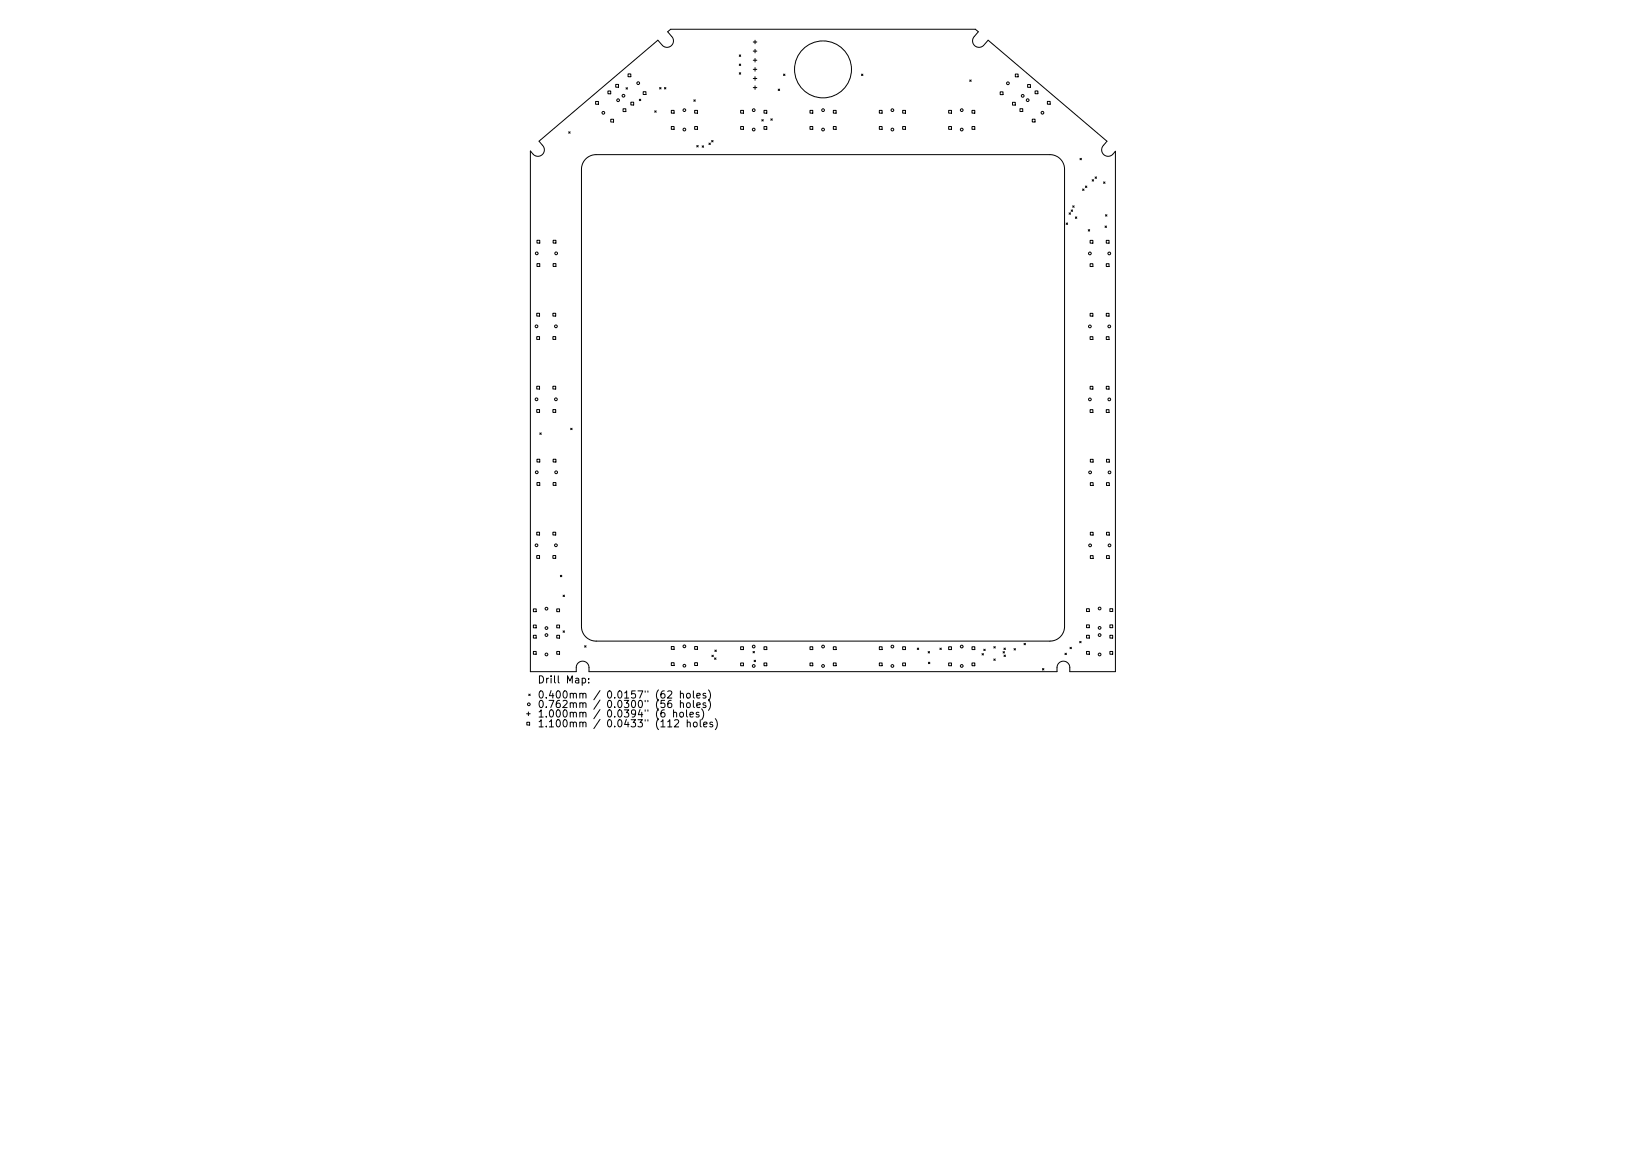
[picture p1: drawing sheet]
<svg xmlns="http://www.w3.org/2000/svg" width="297mm" height="210mm" viewBox="0 0 297 210" stroke-linecap="round" stroke-linejoin="round" font-family="sans-serif">
<defs><g id="words">
<g font-size="1.8">
<text x="97" y="123.3">Drill Map:</text>
<text x="97" y="126">0.400mm / 0.0157&quot; (62 holes)</text>
<text x="97" y="127.8">0.762mm / 0.0300&quot; (56 holes)</text>
<text x="97" y="129.5">1.000mm / 0.0394&quot; (6 holes)</text>
<text x="97" y="131.2">1.100mm / 0.0433&quot; (112 holes)</text>
</g>
</g></defs>
<g fill="none" stroke="#000" stroke-width=".18">
<path d="M107.5 18.3h.5v.5h-.5zM109.7 16.4h.5v.5h-.5zM111.1 15.2h.5v.5h-.5zM112.4 19.6h.5v.5h-.5zM113 15.8l.2 .3M113.2 15.8l-.2 .3M113.3 13.3h.5v.5h-.5zM113.8 18.4h.6v.5h-.6zM115.4 17.9l.2 .3M115.6 17.9l-.2 .3M116.1 16.6h.5v.5h-.5zM118.2 20l.2 .3"/>
<path d="M118.4 20l-.2 .3M119 15.8l.3 .3M119.3 15.8l-.3 .3M119.9 15.8l.3 .3M120.2 15.8l-.3 .3M121.1 19.9h.5v.5h-.5zM125.2 18l.3 .3M125.4 19.9h.5v.5h-.5zM125.5 18l-.3 .3M133.4 9.9l.3 .3M133.4 11.6l.3 .2M133.4 13.1l.3 .3"/>
<path d="M133.7 19.9h.5v.5h-.5zM133.7 9.9l-.3 .3M133.7 11.6l-.3 .2M133.7 13.1l-.3 .3M135.9 7.6h.7M135.9 9.2h.7M135.9 10.9h.7M135.9 12.5h.7M135.9 14.2h.7M135.9 15.8h.7M136.3 7.3v.6M136.3 8.9v.6"/>
<path d="M136.3 10.5v.7M136.3 12.2v.6M136.3 13.8v.7M136.3 15.5v.6M137.9 19.9h.5v.5h-.5zM140.4 16.1l.3 .2M140.7 16.1l-.3 .2M141.4 13.4l.3 .2M141.7 13.4l-.3 .2M146.2 19.9h.5v.5h-.5zM150.4 19.9h.5v.5h-.5zM155.5 13.4l.2 .2"/>
<path d="M155.7 13.4l-.2 .2M158.7 19.9h.5v.5h-.5zM162.9 19.9h.5v.5h-.5zM171.2 19.9h.5v.5h-.5zM175 14.4l.3 .3M175.3 14.4l-.3 .3M175.4 19.9h.5v.5h-.5zM180.5 16.6h.5v.5h-.5zM182.7 18.5h.5v.5h-.5zM183.2 13.4h.5v.5h-.5zM184.1 19.6h.5v.5h-.5zM185.4 15.3h.6v.5h-.6z"/>
<path d="M186.8 16.4h.5v.5h-.5zM189 18.3h.5v.5h-.5zM97.3 25.5l21.4-18.2 .8 .9a1.16 1.16 0 0 0 1.7 0 1.16 1.16 0 0 0 0-1.6l-.7-.9 .5-.4h55l.6 .4-.7 .9a1.16 1.16 0 0 0 0 1.6 1.16 1.16 0 0 0 1.6 0l.8-.9 21.5 18.2-.7 .7a1.16 1.16 0 0 0 0 1.7 1.16 1.16 0 0 0 1.7 0l.5-.6v93.9h-8.2v-.7a1.15 1.15 0 0 0-1.2-1.2 1.15 1.15 0 0 0-1.1 1.2v.7h-84.5v-.7a1.15 1.15 0 0 0-1.2-1.2 1.15 1.15 0 0 0-1.1 1.2v.7h-8.3v-93.9l.5 .6a1.16 1.16 0 0 0 1.7 0 1.16 1.16 0 0 0 0-1.7zM102.6 23.8l.3 .2M102.9 23.8l-.3 .2M105.7 28.7a2.64 2.64 0 0 1 1.9-.8h81.9a2.63 2.63 0 0 1 2.6 2.6v82.6a2.63 2.63 0 0 1-2.6 2.6h-81.9a2.63 2.63 0 0 1-2.7-2.6v-82.6a2.63 2.63 0 0 1 .8-1.8zM110.2 21.5h.5v.5h-.5zM121.1 22.8h.5v.5h-.5zM125.4 22.8h.5v.5h-.5zM125.7 26.3l.3 .2M126 26.3l-.3 .2M126.7 26.3l.3 .3"/>
<path d="M127 26.3l-.3 .3M127.9 25.8l.3 .3M128.2 25.8l-.3 .3M128.4 25.4l.3 .2M128.7 25.4l-.3 .2M133.7 22.8h.5v.5h-.5zM137.5 21.6l.2 .3M137.7 21.6l-.2 .3M137.9 22.8h.5v.5h-.5zM139.1 21.4l.3 .3M139.4 21.4l-.3 .3M146.2 22.8h.5v.5h-.5z"/>
<path d="M150.4 22.8h.5v.5h-.5zM158.7 22.8h.5v.5h-.5zM162.9 22.8h.5v.5h-.5zM171.2 22.8h.5v.5h-.5zM175.4 22.8h.5v.5h-.5zM186.3 21.5h.5v.5h-.5zM192.9 38.4l.3 .3M193.2 38.4l-.3 .3M193.3 37.9l.3 .2M193.6 37.9l-.3 .2M193.6 37.1l.2 .3M193.8 37.1l-.2 .3"/>
<path d="M194.1 39.2l.2 .2M194.3 39.2l-.2 .2M194.9 28.6l.3 .2M195.2 28.6l-.3 .2M195.4 34.1l.2 .3M195.6 34.1l-.2 .3M195.9 33.6l.2 .2M196.1 33.6l-.2 .2M197.1 32.4l.3 .3M197.4 32.4l-.3 .3M197.6 31.9l.3 .3M197.9 31.9l-.3 .3"/>
<path d="M199.2 32.8l.2 .3M199.4 32.8l-.2 .3M199.5 38.8l.3 .2M199.8 38.8l-.3 .2M96.9 56.5h.5v.5h-.5zM96.9 43.4h.5v.5h-.5zM96.9 47.6h.5v.5h-.5zM99.8 56.5h.5v.5h-.5zM99.8 43.4h.5v.5h-.5zM99.8 47.6h.5v.5h-.5zM192.4 40.2l.3 .3M192.7 40.2l-.3 .3"/>
<path d="M196.4 41.4l.2 .3M196.6 41.4l-.2 .3M196.7 43.4h.5v.5h-.5zM196.7 47.6h.5v.5h-.5zM196.7 56.6h.5v.5h-.5zM199.4 40.8l.3 .2M199.6 43.4h.5v.5h-.5zM199.6 47.6h.5v.5h-.5zM199.6 56.6h.5v.5h-.5zM199.7 40.8l-.3 .2M96.9 60.8h.5v.5h-.5zM96.9 69.7h.5v.5h-.5z"/>
<path d="M96.9 73.9h.5v.5h-.5zM97.4 78.1l.3 .3M97.7 78.1l-.3 .3M99.8 60.8h.5v.5h-.5zM99.8 69.7h.5v.5h-.5zM99.8 73.9h.5v.5h-.5zM103 77.3l.2 .2M103.2 77.3l-.2 .2M196.7 60.8h.5v.5h-.5zM196.7 69.7h.5v.5h-.5zM196.7 73.9h.5v.5h-.5zM199.6 60.8h.5v.5h-.5z"/>
<path d="M199.6 69.7h.5v.5h-.5zM199.6 73.9h.5v.5h-.5zM96.9 96.1h.5v.5h-.5zM96.9 82.9h.5v.5h-.5zM96.9 87.1h.5v.5h-.5zM99.8 96.1h.5v.5h-.5zM99.8 82.9h.5v.5h-.5zM99.8 87.1h.5v.5h-.5zM196.8 82.9h.5v.5h-.5zM196.8 87.1h.5v.5h-.5zM196.8 96.1h.5v.5h-.5zM199.7 82.9h.5v.5h-.5z"/>
<path d="M199.7 87.1h.5v.5h-.5zM199.7 96.1h.5v.5h-.5zM96.3 109.9h.5v.5h-.5zM96.3 112.8h.5v.5h-.5zM96.3 114.7h.5v.5h-.5zM96.3 117.6h.5v.5h-.5zM96.9 100.3h.5v.5h-.5zM99.8 100.3h.5v.5h-.5zM100.5 109.9h.5v.5h-.5zM100.5 112.8h.5v.5h-.5zM100.5 114.7h.5v.5h-.5zM100.5 117.6h.5v.5h-.5z"/>
<path d="M101.1 103.8l.3 .3M101.4 103.8l-.3 .3M101.6 107.4l.3 .3M101.6 113.9l.3 .2M101.9 107.4l-.3 .3M101.9 113.9l-.3 .2M105.5 116.5l.3 .3M105.8 116.5l-.3 .3M121.1 116.7h.5v.5h-.5zM121.1 119.6h.5v.5h-.5zM125.4 116.7h.5v.5h-.5zM125.4 119.6h.5v.5h-.5z"/>
<path d="M128.5 118.3l.2 .2M128.7 118.3l-.2 .2M128.9 118.7l.3 .3M129 117.3l.3 .3M129.2 118.7l-.3 .3M129.3 117.3l-.3 .3M133.7 116.7h.5v.5h-.5zM133.7 119.6h.5v.6h-.5zM135.9 117.6l.2 .2M136.1 119.2l.2 .2M136.1 117.6l-.2 .2M136.3 119.2l-.2 .2"/>
<path d="M137.9 116.7h.5v.5h-.5zM137.9 119.6h.5v.6h-.5zM146.2 116.7h.5v.5h-.5zM146.2 119.6h.5v.6h-.5zM150.4 116.7h.5v.5h-.5zM150.4 119.6h.5v.6h-.5zM158.7 116.7h.5v.5h-.5zM158.7 119.6h.5v.6h-.5zM162.9 116.7h.5v.5h-.5zM162.9 119.6h.5v.6h-.5zM165.5 117l.3 .2M165.8 117l-.3 .2"/>
<path d="M167.5 117.6l.2 .3M167.5 119.5l.3 .3M167.7 117.6l-.2 .3M167.8 119.5l-.3 .3M169.6 117l.3 .2M169.9 117l-.3 .2M171.2 116.7h.5v.5h-.5zM171.2 119.6h.5v.6h-.5zM175.4 116.7h.5v.5h-.5zM175.4 119.6h.5v.6h-.5zM177.2 118l.3 .2M177.5 118l-.3 .2"/>
<path d="M177.5 117.2l.3 .2M177.8 117.2l-.3 .2M179.3 118.9l.3 .3M179.4 116.7l.2 .3M179.6 118.9l-.3 .3M179.6 116.7l-.2 .3M181 117.6l.3 .3M181.2 117l.2 .2M181.2 118.2l.2 .3M181.3 117.6l-.3 .3M181.4 117l-.2 .2M181.4 118.2l-.2 .3"/>
<path d="M183 117.1l.3 .2M183.3 117.1l-.3 .2M184.8 116.1l.3 .3M185.1 116.1l-.3 .3M192.2 117.9l.2 .2M192.4 117.9l-.2 .2M193.1 116.8l.2 .3M193.3 116.8l-.2 .3M194.8 115.8l.3 .2M195.1 115.8l-.3 .2M196.1 109.9h.5v.5h-.5zM196.1 112.8h.5v.5h-.5z"/>
<path d="M196.1 114.7h.5v.5h-.5zM196.1 117.6h.5v.5h-.5zM196.8 100.3h.5v.5h-.5zM199.7 100.3h.5v.5h-.5zM200.3 109.9h.5v.5h-.5zM200.3 112.8h.5v.5h-.5zM200.3 114.7h.5v.5h-.5zM200.3 117.6h.5v.5h-.5zM95 128.8h.7M95.1 130.3h.5v.6h-.5zM95.4 128.5v.6M95.4 125.3l.3 .2"/>
<path d="M95.7 125.3l-.3 .2M105.1 122.5l.3-.1 .3 .2-.1 .6h-.5M106.2 123.1v.2M106.2 122.5v.1M120.5 124.8l.5-.1 .2 .4-.8 .9h.8M121.1 126.4l-.4 .1a.87 .87 0 0 0 0 1.2l.5-.1v-.5l-.2-.2h-.3l-.2 .2M121.5 128.7l.2-.2 .3 .1 .1 .8M121.5 128.1v1.3M121.7 130l.5-.1 .3 .4-.8 .9h.8M122.8 125.2l.2-.1 .3 .1v.8M122.8 127l.2-.2 .3 .1v.8M122.8 128.6l.3-.1 .2 .3v.4l-.2 .2-.3-.1-.1-.1z"/>
<path d="M122.8 124.7v1.3M122.8 126.4v1.3M123.9 128.1v1.1l.2 .2M124 125.2l.1-.1 .4 .1 .1 .5-.1 .2-.4 .1-.1-.1zM124 127l.1-.2 .4 .2 .1 .5-.1 .1-.4 .1-.1-.1zM124 130.4l.2-.1 .3 .1 .1 .8M124 129.9v1.3M124.5 129l.6-.1v-.3l-.4-.1-.2 .2 .1 .6h.5M125.1 124.7v1.1l.2 .2M125.1 126.4v1.1l.2 .2M125.2 130.4l.2-.1 .3 .1 .1 .5-.1 .2-.3 .1-.2-.1zM125.7 125.6l.7-.2-.1-.2-.4-.1-.2 .2 .1 .6h.5"/>
<path d="M125.7 127.3l.7-.2-.1-.2-.4-.1-.2 .2 .1 .6h.5M126.1 128.6l-.3-.1-.2 .2 .1 .2 .4 .1v.3h-.5M126.4 129.9v1.1l.2 .2M126.6 127.9a1.49 1.49 0 0 1 0 2M127 130.8l.6-.2-.1-.2-.3-.1-.2 .2v.6h.5M127.4 125.2l-.4-.1-.1 .2v.2l.5 .1v.3h-.5M127.4 126.9l-.4-.1-.1 .2v.2l.5 .1v.3h-.5M127.8 124.5a1.49 1.49 0 0 1 0 2M127.8 126.2a1.49 1.49 0 0 1 0 2M128.6 130.4l-.3-.1-.2 .2 .1 .2 .4 .1v.3h-.5M129.1 129.7a1.49 1.49 0 0 1 0 2M188.1 120.7l.3 .2"/>
<path d="M188.4 120.7l-.3 .2"/>
<circle cx="111.5" cy="18.1" r=".25"/>
<circle cx="112.5" cy="17.3" r=".25"/>
<circle cx="115.2" cy="15" r=".25"/>
<circle cx="123.5" cy="19.9" r=".25"/>
<circle cx="136" cy="19.9" r=".25"/>
<circle cx="148.5" cy="12.5" r="5.1"/>
<circle cx="148.5" cy="19.9" r=".25"/>
<circle cx="161" cy="19.9" r=".25"/>
<circle cx="173.6" cy="19.9" r=".25"/>
<circle cx="181.9" cy="15" r=".25"/>
<circle cx="184.6" cy="17.3" r=".25"/>
<circle cx="185.5" cy="18.1" r=".25"/>
<circle cx="108.9" cy="20.4" r=".25"/>
<circle cx="123.5" cy="23.4" r=".25"/>
<circle cx="136" cy="23.4" r=".25"/>
<circle cx="148.5" cy="23.4" r=".25"/>
<circle cx="161" cy="23.4" r=".25"/>
<circle cx="173.6" cy="23.4" r=".25"/>
<circle cx="188.1" cy="20.3" r=".25"/>
<circle cx="96.8" cy="58.9" r=".25"/>
<circle cx="96.9" cy="45.7" r=".25"/>
<circle cx="100.3" cy="58.9" r=".25"/>
<circle cx="100.4" cy="45.7" r=".25"/>
<circle cx="196.7" cy="58.9" r=".25"/>
<circle cx="196.7" cy="45.7" r=".25"/>
<circle cx="200.2" cy="58.9" r=".25"/>
<circle cx="200.2" cy="45.7" r=".25"/>
<circle cx="96.8" cy="72.1" r=".25"/>
<circle cx="100.3" cy="72.1" r=".25"/>
<circle cx="196.7" cy="72.1" r=".25"/>
<circle cx="200.2" cy="72.1" r=".25"/>
<circle cx="96.8" cy="98.4" r=".25"/>
<circle cx="96.9" cy="85.2" r=".25"/>
<circle cx="100.3" cy="98.4" r=".25"/>
<circle cx="100.4" cy="85.2" r=".25"/>
<circle cx="196.7" cy="98.4" r=".25"/>
<circle cx="196.7" cy="85.3" r=".25"/>
<circle cx="200.2" cy="98.4" r=".25"/>
<circle cx="200.2" cy="85.3" r=".25"/>
<circle cx="98.6" cy="118.1" r=".25"/>
<circle cx="98.6" cy="109.9" r=".25"/>
<circle cx="98.6" cy="113.4" r=".25"/>
<circle cx="98.6" cy="114.6" r=".25"/>
<circle cx="123.5" cy="116.6" r=".25"/>
<circle cx="136" cy="116.7" r=".25"/>
<circle cx="148.5" cy="116.7" r=".25"/>
<circle cx="161" cy="116.7" r=".25"/>
<circle cx="173.6" cy="116.7" r=".25"/>
<circle cx="198.4" cy="113.3" r=".25"/>
<circle cx="198.4" cy="118.1" r=".25"/>
<circle cx="198.4" cy="109.8" r=".25"/>
<circle cx="198.4" cy="114.6" r=".25"/>
<circle cx="95.4" cy="127.1" r=".25"/>
<circle cx="123.5" cy="120.1" r=".25"/>
<circle cx="136" cy="120.2" r=".25"/>
<circle cx="148.5" cy="120.2" r=".25"/>
<circle cx="161" cy="120.2" r=".25"/>
<circle cx="173.6" cy="120.2" r=".25"/>
</g>
<use href="#words"/>
</svg>
